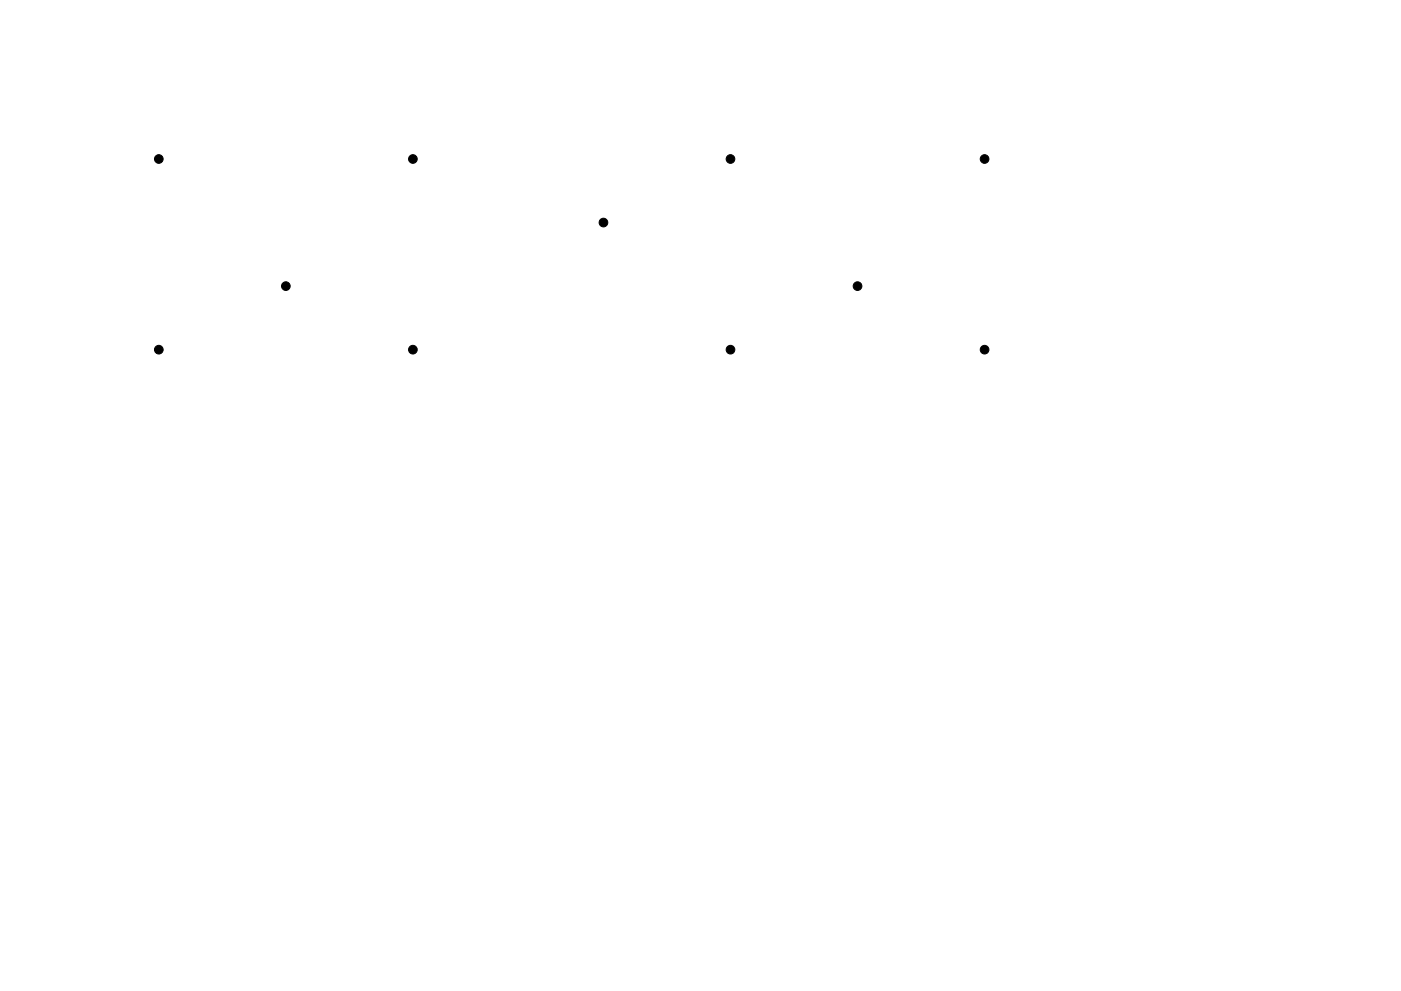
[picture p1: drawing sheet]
<svg xmlns="http://www.w3.org/2000/svg" width="420mm" height="297mm" viewBox="0 0 420 297" stroke-linecap="round" stroke-linejoin="round" font-family="sans-serif">
<g fill="#000" stroke="#000" stroke-width=".3">
<circle cx="47.6" cy="47.7" r="1.3"/>
<circle cx="123.8" cy="47.7" r="1.3"/>
<circle cx="219.1" cy="47.7" r="1.3"/>
<circle cx="295.3" cy="47.7" r="1.3"/>
<circle cx="181" cy="66.7" r="1.3"/>
<circle cx="85.7" cy="85.8" r="1.3"/>
<circle cx="257.2" cy="85.8" r="1.3"/>
<circle cx="47.6" cy="104.8" r="1.3"/>
<circle cx="123.8" cy="104.8" r="1.3"/>
<circle cx="219.1" cy="104.8" r="1.3"/>
<circle cx="295.3" cy="104.8" r="1.3"/>
</g>
</svg>
